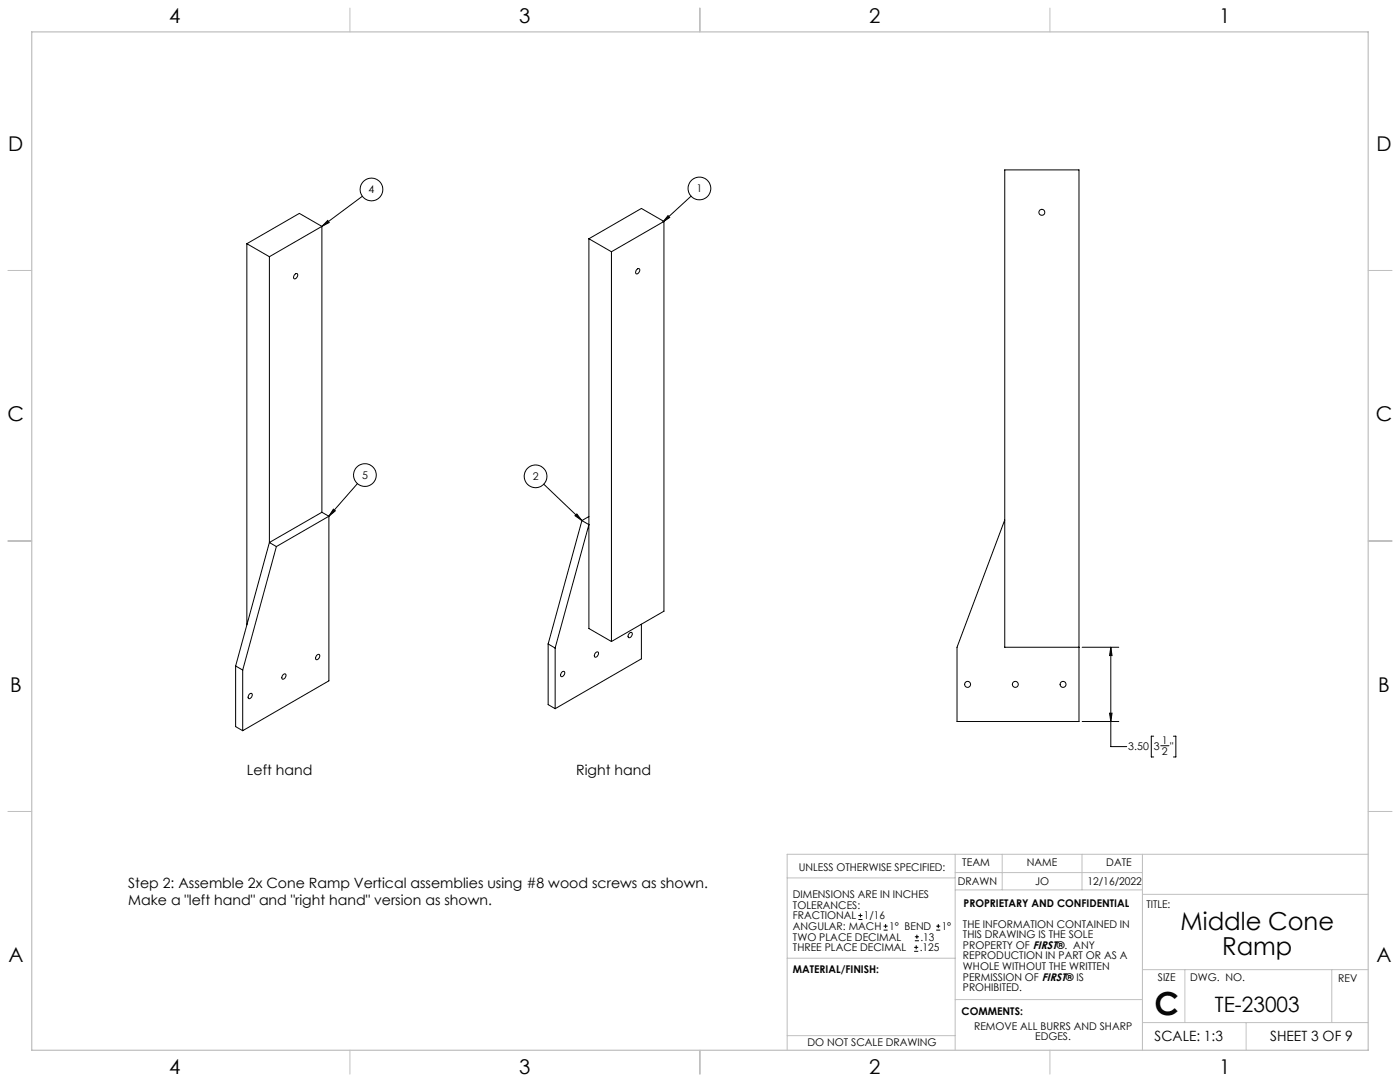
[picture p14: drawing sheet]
<svg xmlns="http://www.w3.org/2000/svg" width="559mm" height="432mm" viewBox="0 0 559 432" stroke-linecap="round" stroke-linejoin="round" font-family="sans-serif">
<defs><g id="words">
<text font-size="12.7" x="460.9" y="405.2">C</text>
<g font-size="9.9">
<text x="471.2" y="371.2">Middle Cone</text>
<text x="487.8" y="381.1">Ramp</text>
</g>
<text font-size="8.5" x="484.9" y="404">TE-23003</text>
<g font-size="8.1">
<text x="67.6" y="9.3">4</text>
<text x="207.3" y="9.3">3</text>
<text x="347" y="9.3">2</text>
<text x="486.7" y="9.3">1</text>
<text x="3.3" y="60.1">D</text>
<text x="549.4" y="60.1">D</text>
<text x="3" y="168">C</text>
<text x="549.1" y="168">C</text>
<text x="4" y="276">B</text>
<text x="550.1" y="276">B</text>
<text x="3.3" y="383.9">A</text>
<text x="549.4" y="383.9">A</text>
<text x="67.6" y="428.4">4</text>
<text x="207.3" y="428.4">3</text>
<text x="347" y="428.4">2</text>
<text x="486.7" y="428.4">1</text>
</g>
<g font-size="5.6">
<text x="98.6" y="309.2">Left hand</text>
<text x="230" y="309.2">Right hand</text>
<text x="51.2" y="354.4">Step 2: Assemble 2x Cone Ramp Vertical assemblies using #8 wood screws as shown.</text>
<text x="51.2" y="361.1">Make a &quot;left hand&quot; and &quot;right hand&quot; version as shown.</text>
<text x="460.9" y="415.2">SCALE: 1:3</text>
<text x="507" y="415.2">SHEET 3 OF 9</text>
</g>
<g font-size="4.2">
<text x="147.1" y="77.1">4</text>
<text x="278" y="76.7">1</text>
<text x="144.5" y="191.1">5</text>
<text x="212.6" y="191.6">2</text>
<text x="450.4" y="299.3">3.50</text>
<text x="460.5" y="299.3">3</text>
<text x="463.8" y="297">1</text>
<text x="467.1" y="299.3">&quot;</text>
<text x="463.8" y="301.2">2</text>
<text x="318.8" y="347.7">UNLESS OTHERWISE SPECIFIED:</text>
<text x="384.1" y="345.5">TEAM</text>
<text x="409.9" y="345.7">NAME</text>
<text x="441.6" y="345.7">DATE</text>
<text x="382.3" y="353.3">DRAWN</text>
<text x="413.2" y="353.3">JO</text>
<text x="434" y="353.3">12/16/2022</text>
<text x="316.5" y="358.5">DIMENSIONS ARE IN INCHES</text>
<text x="316.5" y="362.7">TOLERANCES:</text>
<text x="384.6" y="361.9">PROPRIETARY AND CONFIDENTIAL</text>
<text x="457.6" y="362.3">TITLE:</text>
<text x="316.5" y="371.2">ANGULAR: MACH</text>
<text x="316.5" y="366.9">FRACTIONAL</text>
<text x="344.8" y="366.9">1/16</text>
<text x="354.9" y="371.2">1° BEND</text>
<text x="375.9" y="371.2">1°</text>
<text x="384.4" y="370.2">THE INFORMATION CONTAINED IN</text>
<text x="316.5" y="375.4">TWO PLACE DECIMAL</text>
<text x="367.4" y="375.4">.13</text>
<text x="384.4" y="374.4">THIS DRAWING IS THE SOLE</text>
<text x="316.5" y="379.6">THREE PLACE DECIMAL</text>
<text x="367.1" y="379.6">.125</text>
<text x="384.4" y="378.6">PROPERTY OF FIRST®. ANY</text>
<text x="384.4" y="382.9">REPRODUCTION IN PART OR AS A</text>
<text x="316.5" y="388.4">MATERIAL/FINISH:</text>
<text x="384.4" y="387.1">WHOLE WITHOUT THE WRITTEN</text>
<text x="384.4" y="391.3">PERMISSION OF FIRST® IS</text>
<text x="384.4" y="395.6">PROHIBITED.</text>
<text x="462.2" y="391.3">SIZE</text>
<text x="475.1" y="391.3">DWG. NO.</text>
<text x="534.1" y="391.8">REV</text>
<text x="383.8" y="405.1">COMMENTS:</text>
<text x="388.8" y="410.9">REMOVE ALL BURRS AND SHARP</text>
<text x="322.3" y="417.6">DO NOT SCALE DRAWING</text>
<text x="413.2" y="415.2">EDGES.</text>
</g>
</g></defs>
<g fill="none" stroke="#c0c0c0" stroke-width=".4">
<path d="M139.7 3.2v9.5M279.4 3.2v9.5M419.1 3.2v9.5M3.1 107.9h9.6M546.1 107.9h9.5M3.1 215.9h9.6M546.1 215.9h9.5M3.1 323.8h9.6M546.1 323.8h9.5M314.2 350.3h67M381.2 340.9v78.2M381.2 355.1h74.8"/>
<path d="M381.2 348.2h74.8M400 340.9v14.2M431.9 340.9v14.2M456 340.9v78.2M456 356.9h90.1M546.1 340.9h-231.9v78.2M314.2 382.4h67.2M381.2 398.9h74.8M456 387h90.1M472.9 387v21.1M531.6 387v21.1M139.7 419.1v9.6"/>
<path d="M279.4 419.1v9.6M314.2 413.3h67M419.1 419.1v9.6M456 408.1h90.1M497.4 408.1v11"/>
</g>
<path d="M12.7 12.7h533.4v406.4h-533.4z" fill="none" stroke="#c0c0c0" stroke-width=".5"/>
<g fill="none" stroke="#000" stroke-width=".4">
<path d="M144.6 78.3l-16.1 12M275.8 78.3l-11.3 10.4M98.5 97.3v152M98.5 97.3l9 5.1M128.5 90.3v114.1M128.5 90.3l-21 12.1M128.5 90.3l-9-5.1-21 12.1M130.8 88l.6 .8-2.9 1.5zM235.1 95.3v155.5l9 5.2M235.1 95.3l9 5.2M265 88.4v155.5l-20.9 12.1M265 88.4l-20.9 12.1"/>
<path d="M265 88.4l-9-5.2-20.9 12.1M266.6 86l.7 .8-2.8 1.9zM107.5 102.4v114.1M117.7 109.5l.6-.4a1.16 1.16 0 0 1 .4 1.5 1.16 1.16 0 0 1-1.3 .6l-.2-.7zM244.1 100.5v155.5M254.2 107.5l.6-.3a1.16 1.16 0 0 1 .4 1.4 1.16 1.16 0 0 1-1.3 .7l-.2-.8zM142.7 193l-11.4 13M217 193.2l15.3 14.6M107.5 216.5l-13.4 49.3M107.5 216.5l2.8 1.6M110.3 218.1l-13.4 49.3M128.5 204.4l2.8 1.6"/>
<path d="M128.5 204.4l-21 12.1M131.3 206l-21 12.1M131.3 206v65.7l-34.4 19.9M133.1 203.2l.7 .7-2.5 2.1zM229.5 205.8l.7-.7 2.1 2.7zM232.3 207.8l-13.5 49.2M232.3 207.8l2.8 1.6-13.5 49.2M235.1 206.1l-2.8 1.7M401 207.5l-19 50.8v29.6h48.7v-220.1h-29.7v190.5h29.7M218.8 257l2.8 1.6M218.8 257v24.2l2.8 1.6M221.6 258.6v24.2"/>
<path d="M251.3 252.6l.6-.3a1.11 1.11 0 0 1 .2 1.5 1.11 1.11 0 0 1-1.4 .4v-.6zM256 249.1v13.8l-34.4 19.9M431.9 258.3h14.6M443.4 258.3l.5 3.3h-1zM443.4 258.3v39.7h6.3M94.1 265.8l2.8 1.6M94.1 265.8v24.2l2.8 1.6M96.9 267.4v24.2M99.7 276.9l.5-.2a1.1 1.1 0 0 1 .3 1.4 1.1 1.1 0 0 1-1.4 .5v-.7zM113.1 269.2l.6-.3a1.2 1.2 0 0 1 .3 1.4 1.2 1.2 0 0 1-1.4 .7l-.1-.9zM126.6 261.4l.5-.3a1.2 1.2 0 0 1 .3 1.5 1.2 1.2 0 0 1-1.3 .6l-.1-.8zM224.4 268.1l.5-.2a1.2 1.2 0 0 1 .3 1.4 1.2 1.2 0 0 1-1.3 .7l-.1-.9z"/>
<path d="M237.8 260.4l.6-.3a1.18 1.18 0 0 1 .3 1.5 1.18 1.18 0 0 1-1.3 .6l-.1-.9zM431.9 287.9h14.6M442.9 284.6h1l-.5 3.3zM460.5 293.8h-1v8.3h1M463.3 297.6h3.3M468.3 293.8h1v8.3h-1M342.6 367h1.6M342.6 365.4h1.6M343.4 364.6v1.5M352.7 371.2h1.6M352.7 369.6h1.6M353.5 368.8v1.6"/>
<path d="M364.9 379.7h1.6M364.9 378.1h1.6M365.2 375.4h1.6M365.2 373.8h1.6M365.7 377.3v1.5M366 373v1.6M373.7 371.2h1.6M373.7 369.6h1.6M374.5 368.8v1.6"/>
<circle cx="148.3" cy="75.6" r="4.5"/>
<circle cx="279.2" cy="75.2" r="4.5"/>
<circle cx="415.9" cy="84.7" r="1.2"/>
<circle cx="145.6" cy="189.6" r="4.5"/>
<circle cx="213.8" cy="190.1" r="4.5"/>
<circle cx="386.2" cy="273.1" r="1.2"/>
<circle cx="405.3" cy="273.1" r="1.2"/>
<circle cx="424.3" cy="273.1" r="1.2"/>
</g>
<g fill="#000">
<path d="M130.8 88l.6 .8-2.9 1.5zM133.1 203.2l.7 .7-2.5 2.1zM266.6 86l.7 .8-2.8 1.9zM229.5 205.8l.7-.7 2.1 2.7z"/>
<path d="M443.4 258.3l.5 3.3h-1zM442.9 284.6h1l-.5 3.3z"/>
</g>
<use href="#words"/>
</svg>
